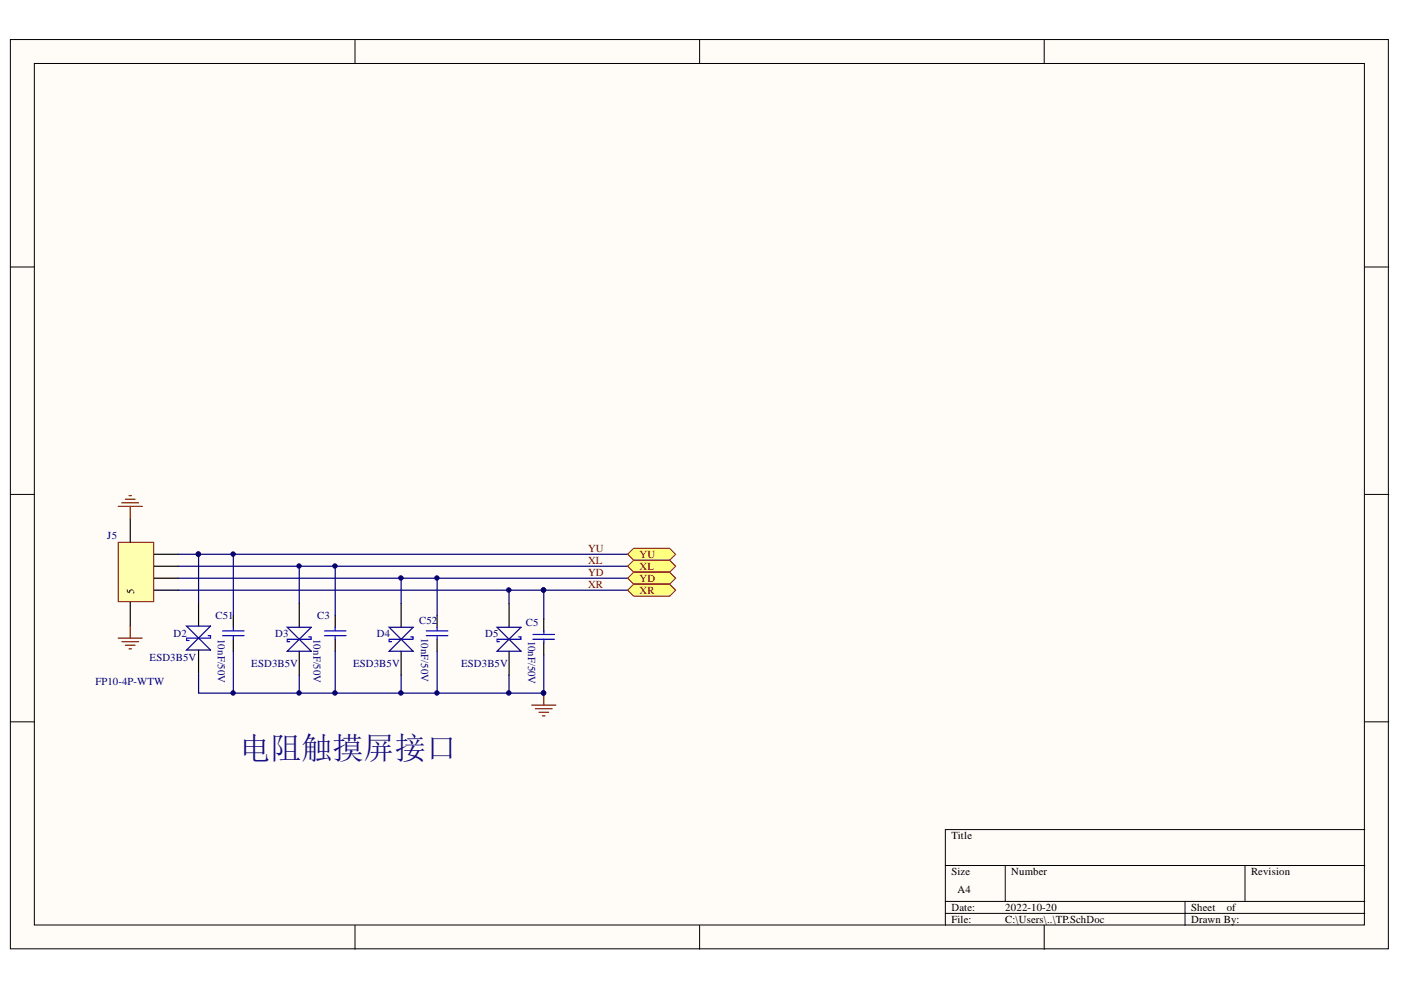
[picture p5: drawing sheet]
<svg xmlns="http://www.w3.org/2000/svg" width="297mm" height="210mm" viewBox="0 0 297 210" stroke-linecap="round" stroke-linejoin="round" font-family="sans-serif">
<defs><g id="words">
<text font-size="6.6" fill="#11037f" x="50.7" y="160.9">电阻触摸屏接口</text>
<g font-size="2.3" fill="#000080">
<text x="22.8" y="114.3">J5</text>
<text x="45.7" y="131.2">C51</text>
<text x="67.2" y="131.2">C3</text>
<text x="36.8" y="135">D2</text>
<text x="46.2" y="135.5" transform="rotate(90 46.2 135.5)">10nF/50V</text>
<text x="58.4" y="135">D3</text>
<text x="66.5" y="135.5" transform="rotate(90 66.5 135.5)">10nF/50V</text>
<text x="79.9" y="135">D4</text>
<text x="88.9" y="132.3">C52</text>
<text x="89.3" y="135.3" transform="rotate(90 89.3 135.3)">10nF/50V</text>
<text x="102.9" y="135">D5</text>
<text x="111.5" y="132.8">C5</text>
<text x="112" y="135.8" transform="rotate(90 112 135.8)">10nF/50V</text>
<text x="31.7" y="140.1">ESD3B5V</text>
<text x="53.3" y="141.4">ESD3B5V</text>
<text x="74.9" y="141.4">ESD3B5V</text>
<text x="97.8" y="141.4">ESD3B5V</text>
<text x="20.2" y="145.2">FP10-4P-WTW</text>
</g>
<g font-size="2.3" fill="#800000">
<text x="124.7" y="117">YU</text>
<text x="124.7" y="119.6">XL</text>
<text x="135.6" y="118.3">YU</text>
<text x="124.7" y="122.1">YD</text>
<text x="124.7" y="124.6">XR</text>
<text x="135.6" y="120.8">XL</text>
<text x="135.6" y="123.4">YD</text>
<text x="135.6" y="125.9">XR</text>
</g>
<g font-size="2.3">
<text x="28.4" y="125.9" transform="rotate(-90 28.4 125.9)">5</text>
<text x="201.7" y="178">Title</text>
<text x="201.7" y="185.6">Size</text>
<text x="214.4" y="185.6">Number</text>
<text x="265.2" y="185.6">Revision</text>
<text x="203" y="189.4">A4</text>
<text x="201.7" y="193.2">Date:</text>
<text x="201.7" y="195.7">File:</text>
<text x="213.1" y="193.2">2022-10-20</text>
<text x="213.1" y="195.7">C:\Users\..\TP.SchDoc</text>
<text x="252.6" y="193.2">Sheet</text>
<text x="252.6" y="195.7">Drawn By:</text>
<text x="260.1" y="193.2">of</text>
</g>
</g></defs>
<g fill="#fffcf8" stroke="#000" stroke-width=".21">
<path d="M2.2 8.4h292.2v192.8h-292.2z"/>
<path d="M7.3 13.5h282v182.6h-282z"/>
</g>
<g fill="none" stroke="#000" stroke-width=".21">
<path d="M75.3 8.4v5.1M148.3 8.4v5.1M221.4 8.4v5.1M2.2 56.6h5.1M289.4 56.6h5.1M2.2 104.8h5.1M289.4 104.8h5.1M2.2 153.1h5.1M289.4 153.1h5.1M289.4 175.9h-89v20.3M75.3 196.2v5.1M148.3 196.2v5.1"/>
<path d="M200.4 183.5h89M200.4 191.1h89M200.4 193.7h89M213.1 183.5v7.6M221.4 196.2v5.1M251.3 191.1v5.1M264 183.5v7.6"/>
</g>
<path d="M112.8 149.5h5M113.5 150.3h3.6M114.3 151h2M115 151.8h.5M115.3 147v2.5" fill="none" stroke="#800000" stroke-width=".25"/>
<g fill="#000080" stroke="#000080" stroke-width=".21">
<circle cx="115.2" cy="146.9" r=".47"/>
<circle cx="49.4" cy="117.5" r=".46"/>
<circle cx="42" cy="117.5" r=".46"/>
<circle cx="63.4" cy="120" r=".46"/>
<circle cx="71" cy="120" r=".46"/>
<circle cx="107.9" cy="146.9" r=".47"/>
<circle cx="92.6" cy="146.9" r=".46"/>
<circle cx="85" cy="146.9" r=".47"/>
<circle cx="71" cy="146.9" r=".47"/>
<circle cx="63.4" cy="146.9" r=".46"/>
<circle cx="49.4" cy="146.9" r=".46"/>
<circle cx="85" cy="122.5" r=".46"/>
<circle cx="92.6" cy="122.5" r=".46"/>
<circle cx="107.9" cy="125.1" r=".47"/>
<circle cx="115.2" cy="125.1" r=".47"/>
</g>
<g fill="none" stroke="#000" stroke-width=".25">
<path d="M42.1 127.7v5M42.1 137.8v5.1M49.5 130.5v2.5M49.5 135.5v2.6M63.4 127.9v5.1M63.4 138.1v5.1M71.1 130.5v2.5M71.1 135.5v2.6M85 127.9v5.1M85 138.1v5.1M92.7 130.5v2.5M92.7 135.5v2.6"/>
<path d="M107.9 127.9v5.1M107.9 138.1v5.1M115.3 131.2v2.6M115.3 136.3v2.5"/>
</g>
<g fill="none" stroke="#00f" stroke-width=".25">
<path d="M44.1 134.8h.5v.5h-5v.5h.5M47.2 133.8h4.6M47.2 134.8h4.6M49.5 133v.8M49.5 134.8v.7M65.5 135h.5v.5h-5.1v.5h.5M68.8 133.8h4.6M68.8 134.8h4.6M71.1 133v.8M71.1 134.8v.7M87.1 135h.5v.5h-5.1v.5h.5M90.4 133.8h4.6"/>
<path d="M90.4 134.8h4.6M92.7 133v.8M92.7 134.8v.7M110 135h.5v.5h-5.1v.5h.5M113 134.5h4.6M113 135.5h4.6M115.3 133.8v.7M115.3 135.5v.8"/>
</g>
<path d="M39.6 137.8l2.5-2.5 2.5 2.5zM39.6 132.7h5l-2.5 2.6zM60.9 138.1l2.5-2.6 2.6 2.6zM60.9 133h5.1l-2.6 2.5zM82.5 138.1l2.5-2.6 2.6 2.6zM82.5 133h5.1l-2.6 2.5zM105.4 138.1l2.5-2.6 2.6 2.6zM105.4 133h5.1l-2.6 2.5z" fill="none" stroke="#0c0087" stroke-width=".25"/>
<g fill="none" stroke="#000080" stroke-width=".25">
<path d="M37.8 117.5h4.3v10.2M42.1 117.5h91M49.5 117.5v13M37.8 122.6h95.3M37.8 125.1h77.5M37.8 120.1h95.3M49.5 138.1v8.9M63.4 120.1v7.8M71.1 120.1v10.4M71.1 138.1v8.9M85 122.6v5.3M92.7 122.6v7.9"/>
<path d="M92.7 138.1v8.9M107.9 125.1v2.8M115.3 138.8v8.2h-73.2v-4.1M133.1 125.1h-17.8v6.1M63.4 143.2v3.8M85 143.2v3.8M107.9 143.2v3.8"/>
</g>
<path d="M25.1 115h7.5v12.6h-7.5z" fill="#ffffb0" stroke="#800000" stroke-width=".21"/>
<path d="M27.6 109.9v5.1M32.7 117.5h5.1M27.6 127.7v5M32.7 125.1h5.1M32.7 122.6h5.1M32.7 120.1h5.1" fill="none" stroke="#000" stroke-width=".25"/>
<path d="M25.1 107.4h5.1M25.8 106.6h3.6M26.6 105.8h2M27.4 105.1h.5M27.6 107.4v2.5M25.1 135.3h5.1M25.8 136h3.6M26.6 136.8h2M27.4 137.6h.5M27.6 132.7v2.6" fill="none" stroke="#800000" stroke-width=".25"/>
<g fill="#ffff80" stroke="#800000" stroke-width=".21">
<path d="M133.1 117.5l1.3-1.2h7.6l1.2 1.2-1.2 1.3h-7.6z" fill-rule="evenodd"/>
<path d="M133.1 120.1l1.3-1.3h7.6l1.2 1.3-1.2 1.2h-7.6z" fill-rule="evenodd"/>
<path d="M133.1 122.6l1.3-1.3h7.6l1.2 1.3-1.2 1.3h-7.6z" fill-rule="evenodd"/>
<path d="M133.1 125.1l1.3-1.2h7.6l1.2 1.2-1.2 1.3h-7.6z" fill-rule="evenodd"/>
</g>
<use href="#words"/>
</svg>
